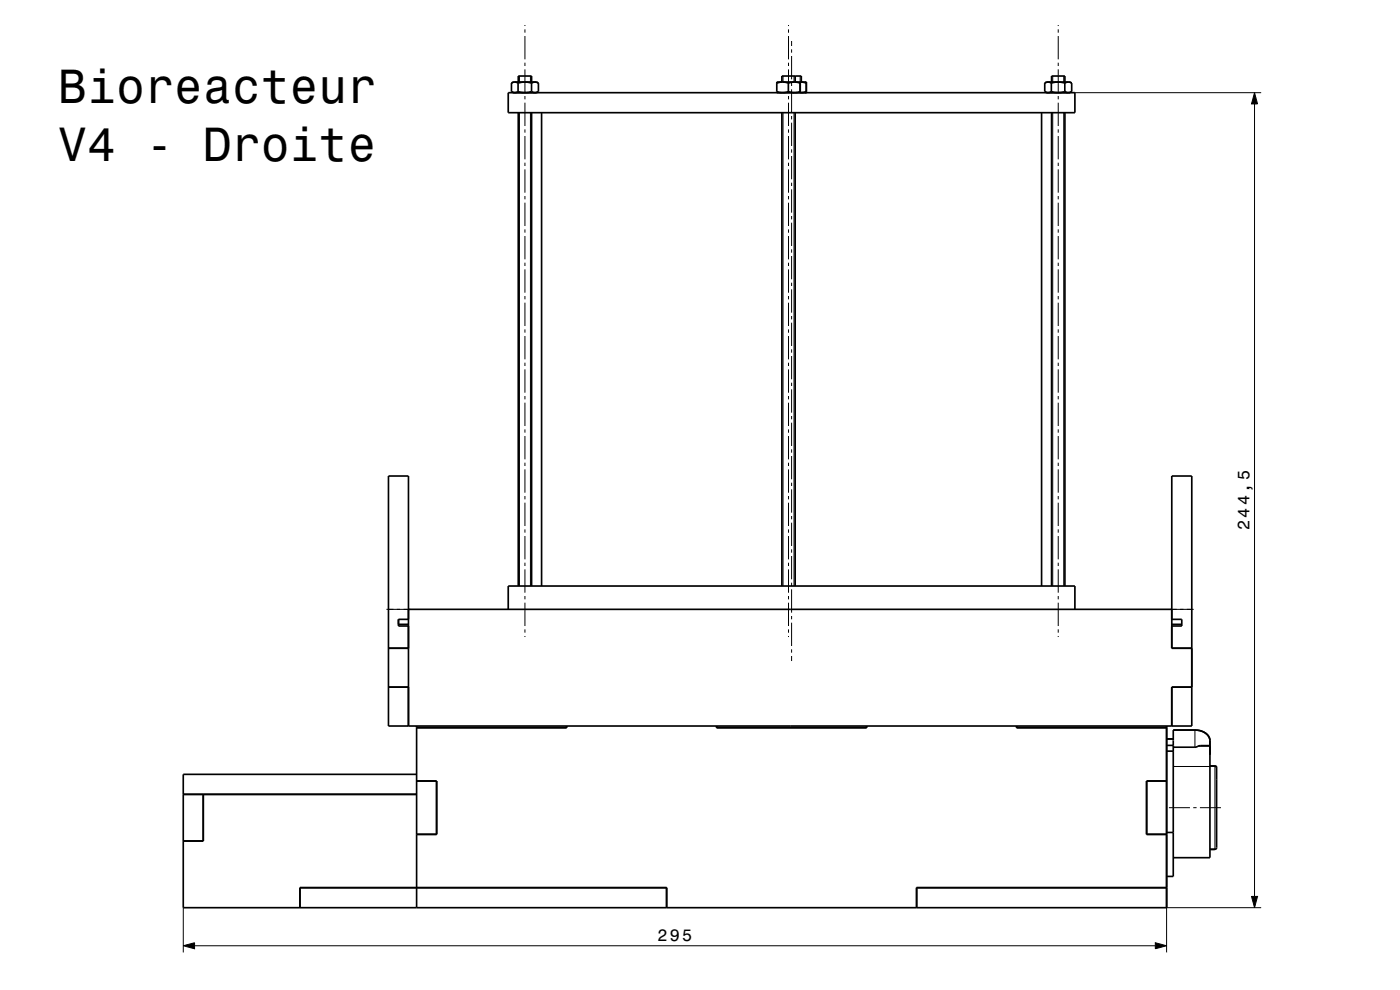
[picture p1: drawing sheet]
<svg xmlns="http://www.w3.org/2000/svg" width="420mm" height="297mm" viewBox="0 0 420 297" stroke-linecap="round" stroke-linejoin="round" font-family="sans-serif">
<defs><g id="words">
<g font-size="14.4">
<text x="17.5" y="30.9">Bioreacteur</text>
<text x="17.5" y="48.2">V4 - Droite</text>
</g>
<g font-size="5">
<text x="374.9" y="159" transform="rotate(-90 374.9 159)">244,5</text>
<text x="197.2" y="282.2">295</text>
</g>
</g></defs>
<g fill="none" stroke="#000" stroke-width=".3">
<path d="M157.5 7.5v.3M157.5 8.8v1M157.5 10.8v7M157.5 18.8v1M236.6 7.5v.3M236.6 8.8v1M236.6 10.8v7M236.6 18.8v1M237.5 12.3v1.5M237.5 14.8v1M237.5 16.8v7M317.5 7.5v.3"/>
<path d="M317.5 8.8v1M317.5 10.8v7M317.5 18.8v1M155.8 22.8v1.8M155.8 33.8v142M157.5 20.8v7M157.5 28.8v1M157.5 30.8v7M157.5 38.8v1M159.1 22.8v1.8M159.1 33.8v142M234.9 22.8v1.8"/>
<path d="M234.9 33.8v142M236.6 20.8v7M236.6 28.8v1M236.6 30.8v7M236.6 38.8v1M237.5 24.8v1M237.5 26.8v7M237.5 34.8v1M237.5 36.8v7M238.2 22.8v1.8M238.2 33.8v142M240 22.8v1.8"/>
<path d="M315.8 22.8v1.8M315.8 33.8v142M317.5 20.8v7M317.5 28.8v1M317.5 30.8v7M317.5 38.8v1M319.1 22.8v1.8M319.1 33.8v142M322.5 27.8h55.9M376.4 27.8l.9 3.4h-1.8zM376.4 31.2v237.7M157.5 40.8v7"/>
<path d="M157.5 48.8v1M157.5 50.8v7M157.5 58.8v1M236.6 40.8v7M236.6 48.8v1M236.6 50.8v7M236.6 58.8v1M237.5 44.8v1M237.5 46.8v7M237.5 54.8v1M237.5 56.8v7M317.5 40.8v7"/>
<path d="M317.5 48.8v1M317.5 50.8v7M317.5 58.8v1M157.5 60.8v7M157.5 68.8v1M157.5 70.8v7M157.5 78.8v1M236.6 60.8v7M236.6 68.8v1M236.6 70.8v7M236.6 78.8v1M237.5 64.8v1"/>
<path d="M237.5 66.8v7M237.5 74.8v1M237.5 76.8v7M317.5 60.8v7M317.5 68.8v1M317.5 70.8v7M317.5 78.8v1M157.5 80.8v7M157.5 88.8v1M157.5 90.8v7M157.5 98.8v1M236.6 80.8v7"/>
<path d="M236.6 88.8v1M236.6 90.8v7M236.6 98.8v1M237.5 84.8v1M237.5 86.8v7M237.5 94.8v1M237.5 96.8v7M317.5 80.8v7M317.5 88.8v1M317.5 90.8v7M317.5 98.8v1M157.5 100.8v7"/>
<path d="M157.5 108.8v1M157.5 110.8v7M157.5 118.8v1M236.6 100.8v7M236.6 108.8v1M236.6 110.8v7M236.6 118.8v1M237.5 104.8v1M237.5 106.8v7M237.5 114.8v1M237.5 116.8v7M317.5 100.8v7"/>
<path d="M317.5 108.8v1M317.5 110.8v7M317.5 118.8v1M157.5 120.8v7M157.5 128.8v1M157.5 130.8v7M157.5 138.8v1M236.6 120.8v7M236.6 128.8v1M236.6 130.8v7M236.6 138.8v1M237.5 124.8v1"/>
<path d="M237.5 126.8v7M237.5 134.8v1M237.5 136.8v7M317.5 120.8v7M317.5 128.8v1M317.5 130.8v7M317.5 138.8v1M157.5 140.8v7M157.5 148.8v1M157.5 150.8v7M157.5 158.8v1M236.6 140.8v7"/>
<path d="M236.6 148.8v1M236.6 150.8v7M236.6 158.8v1M237.5 144.8v1M237.5 146.8v7M237.5 154.8v1M237.5 156.8v7M317.5 140.8v7M317.5 148.8v1M317.5 150.8v7M317.5 158.8v1M157.5 160.8v7"/>
<path d="M157.5 168.8v1M157.5 170.8v7M157.5 178.8v1M236.6 160.8v7M236.6 168.8v1M236.6 170.8v7M236.6 178.8v1M237.5 164.8v1M237.5 166.8v7M237.5 174.8v1M237.5 176.8v7M317.5 160.8v7"/>
<path d="M317.5 168.8v1M317.5 170.8v7M317.5 178.8v1M115.9 182.8h7.2M157.5 180.8v7M157.5 188.8v1M157.5 190.8v.3M236.6 180.8v7M236.6 188.8v1M236.6 190.8v.3M237.5 184.8v1M237.5 186.8v7"/>
<path d="M237.5 194.8v1M237.5 196.8v1.5M317.5 180.8v7M317.5 188.8v1M317.5 190.8v.3M350.9 182.8h7.2M358.5 219v5.2M352 229.9h11M359.4 223.9h3.6M364.5 229.8v25M350.7 242.3h6.3M358 242.3h1"/>
<path d="M360 242.3h6.3M55 272.3v13.4M350 266.3v19.4M350 272.3h28.4M375.5 268.9h1.8l-.9 3.4zM55 283.7l3.4-.9v1.8zM58.4 283.7h288.2M346.6 282.8l3.4 .9-3.4 .9z"/>
</g>
<g fill="none" stroke="#000" stroke-width=".5">
<path d="M152.5 27.8h170v6h-170zM153.4 24.9v2.6M153.4 27.5h.1M153.5 24.9l.9-.3 1 .3M153.5 24.9l.5-.3h7l.5 .3M153.5 24.9h-.1M153.5 27.5l.5 .3M155.4 24.9l2-.3 2.1 .3M155.4 27.5l-1 .3-.9-.3M155.4 27.5l2 .3 2.1-.3M155.4 24.9v2.6M155.5 24.6v-1.8h4v1.8"/>
<path d="M155.5 33.8v142M159.5 24.9l1-.3 1 .3v2.6l-1 .3-1-.3M159.5 24.9v2.6M159.5 33.8v142M161.5 27.5l-.5 .3M162.5 33.8v142M233 24.9l1.8-.3 1.7 .3M233 27.5l.1 .3M233 27.5l1.8 .3 1.7-.3M233 24.9v2.6M234.6 24.6v-1.8h5.8v1.8M234.6 33.8v142"/>
<path d="M236.5 24.9l1.8-.3 1.7 .3M236.5 27.5l1.8 .3 1.7-.3M236.5 24.9v2.6M238.6 22.8v1.8M238.6 33.8v142M240 27.5l.1 .3M240 24.9v2.6M240.1 24.6l-.1 .3M240.1 24.6v3.2M240.1 24.6l1.8 .3M241.9 27.5l-1.8 .3M241.9 24.9v2.6"/>
<path d="M241.9 24.6v.3M241.9 24.6v3.2v-.3M241.9 24.6h-8.8l-.1 .3M312.5 33.8v142M313.4 24.9v2.6M313.4 27.5l.6 .3M313.5 24.9l.9-.3 1 .3M315.4 24.9l2-.3 2.1 .3M315.4 27.5l-1 .3-.9-.3M315.4 27.5l2 .3 2.1-.3M315.4 24.9v2.6M315.5 24.6v-1.8h4v1.8"/>
<path d="M315.5 33.8v142M319.5 24.9l1-.3 1 .3v2.6l-1 .3-1-.3M319.5 24.9v2.6M319.5 33.8v142M321.5 24.9l-.5-.3h-7l-.6 .3M321.5 27.5l-.5 .3M116.5 194.5h6M119.5 187.3h3M122.5 185.8h-3v2h3M122.5 182.8h229M152.5 182.8v-7h170v7M351.5 185.8h3v2h-3"/>
<path d="M351.5 187.3h3M357.5 194.5h-6v-51.7h6v75h-241v-75h6v75M116.5 206.1h6M125 217.8v54.5M170 217.8v.5h-45M215 217.8v.5h45v-.5M305 217.8v.5h45M350 217.8v54.5h-295v-40h70M357.5 206.1h-6v11.7M55 238.3h70M61 238.3v14h-6M125 234.3h6v16h-6"/>
<path d="M350 234.3h-6v16h6M350 221.7h2M350 223.6h2M350 225.3h2M363 229.8h1.5l.5 .5v24.1l-.5 .4h-1.5M363 223.7h-3.1l-1.3 .5h-6.6M350 249.7h2M352 257.3h11v-35.1a4 4 0 0 0-4.5-3.2h-6.5v43.9h-2M90 272.3v-6h110v6M350 266.3h-75v6"/>
</g>
<g fill="#000">
<path d="M376.4 27.8l.9 3.4h-1.8z" fill-rule="evenodd"/>
<path d="M375.5 268.9h1.8l-.9 3.4z" fill-rule="evenodd"/>
<path d="M55 283.7l3.4-.9v1.8z" fill-rule="evenodd"/>
<path d="M346.6 282.8l3.4 .9-3.4 .9z" fill-rule="evenodd"/>
</g>
<use href="#words"/>
</svg>
